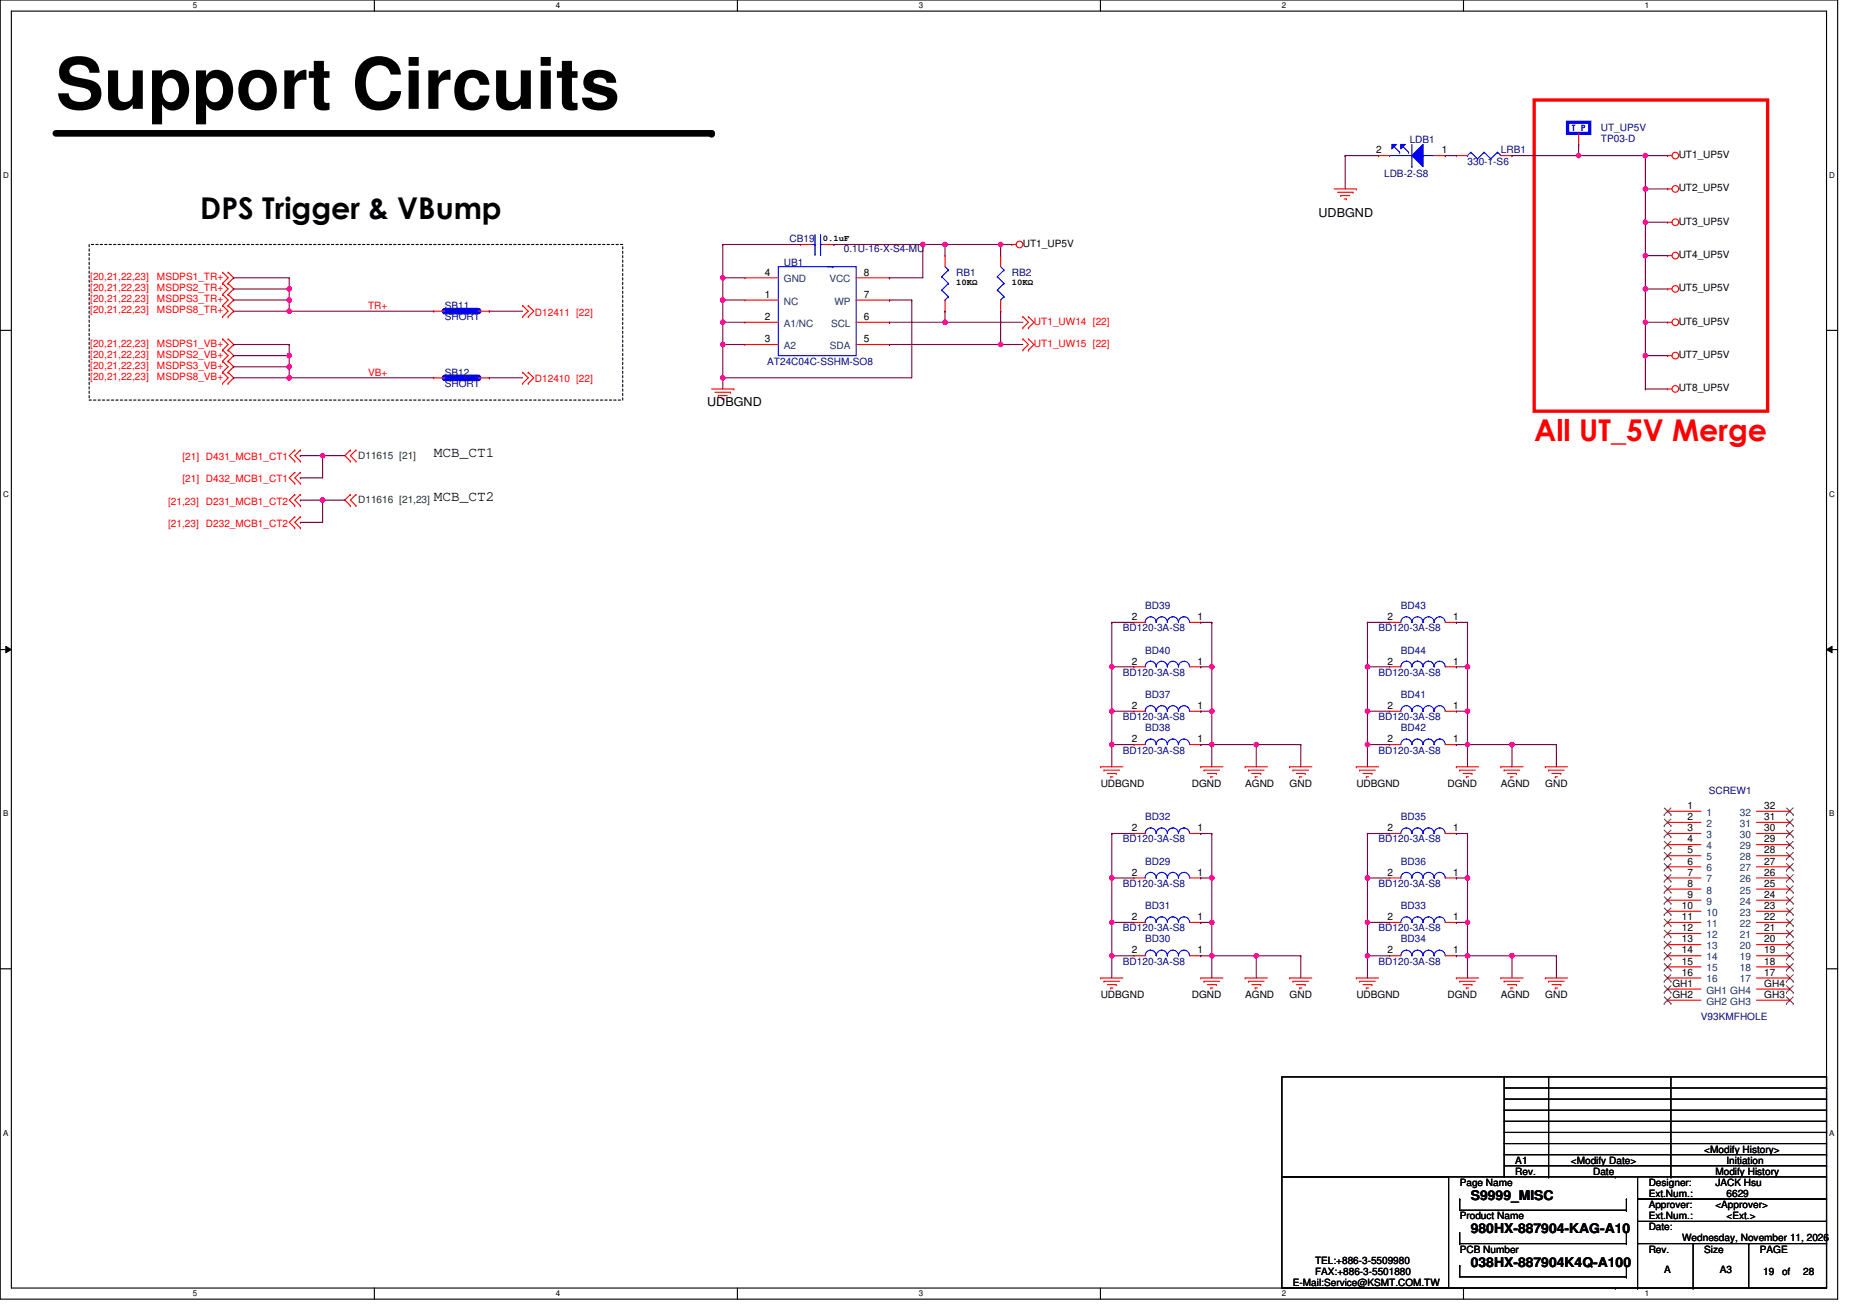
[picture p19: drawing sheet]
<svg xmlns="http://www.w3.org/2000/svg" width="297mm" height="210mm" viewBox="0 0 297 210" stroke-linecap="round" stroke-linejoin="round" font-family="sans-serif">
<defs><g id="words">
<text font-size="11.4" x="8.9" y="17.4">Support Circuits</text>
<text font-size="4.8" x="32" y="35">DPS Trigger &amp; VBump</text>
<text font-size="4.8" fill="#f00" x="245.4" y="70.5">All UT_5V Merge</text>
<g font-size="2.3">
<text x="69.4" y="73">MCB_CT1</text>
<text x="69.4" y="80.2">MCB_CT2</text>
</g>
<g font-size="2.1">
<text x="235.3" y="192">S9999_MISC</text>
<text x="235.3" y="197.3">980HX-887904-KAG-A10</text>
<text x="235.3" y="202.7">038HX-887904K4Q-A100</text>
</g>
<g font-size="2">
<text x="210.9" y="34.7">UDBGND</text>
<text x="113.1" y="64.9">UDBGND</text>
</g>
<g font-size="1.6" fill="#00007f">
<text x="225.5" y="22.9">LDB1</text>
<text x="256.1" y="21">UT_UP5V</text>
<text x="256.1" y="22.8">TP03-D</text>
<text x="221.4" y="28.3">LDB-2-S8</text>
<text x="234.7" y="26.3">330-1-S6</text>
<text x="240.1" y="24.5">LRB1</text>
<text x="126.3" y="38.8">CB19</text>
<text x="135" y="40.4">0.1U-16-X-S4-MU</text>
<text x="125.4" y="42.5">UB1</text>
<text x="152.9" y="44.1">RB1</text>
<text x="161.8" y="44.1">RB2</text>
<text x="71.2" y="49.4">SB11</text>
<text x="71.2" y="51.2">SHORT</text>
<text x="122.7" y="58.3">AT24C04C-SSHM-SO8</text>
<text x="71.2" y="60.1">SB12</text>
<text x="71.2" y="61.9">SHORT</text>
<text x="179.6" y="101">BD120-3A-S8</text>
<text x="183.2" y="97.4">BD39</text>
<text x="220.5" y="101">BD120-3A-S8</text>
<text x="224.1" y="97.4">BD43</text>
<text x="183.2" y="104.6">BD40</text>
<text x="224.1" y="104.6">BD44</text>
<text x="179.6" y="108.1">BD120-3A-S8</text>
<text x="183.2" y="111.7">BD37</text>
<text x="220.5" y="108.1">BD120-3A-S8</text>
<text x="224.1" y="111.7">BD41</text>
<text x="179.6" y="115.2">BD120-3A-S8</text>
<text x="183.2" y="117">BD38</text>
<text x="220.5" y="115.2">BD120-3A-S8</text>
<text x="224.1" y="117">BD42</text>
<text x="179.6" y="120.6">BD120-3A-S8</text>
<text x="220.5" y="120.6">BD120-3A-S8</text>
<text x="183.2" y="131.2">BD32</text>
<text x="224.1" y="131.2">BD35</text>
<text x="273.3" y="127">SCREW1</text>
<text x="179.6" y="134.8">BD120-3A-S8</text>
<text x="220.5" y="134.8">BD120-3A-S8</text>
<text x="179.6" y="141.9">BD120-3A-S8</text>
<text x="183.2" y="138.3">BD29</text>
<text x="220.5" y="141.9">BD120-3A-S8</text>
<text x="224.1" y="138.3">BD36</text>
<text x="179.6" y="149">BD120-3A-S8</text>
<text x="183.2" y="145.4">BD31</text>
<text x="220.5" y="149">BD120-3A-S8</text>
<text x="224.1" y="145.4">BD33</text>
<text x="179.6" y="154.3">BD120-3A-S8</text>
<text x="183.2" y="150.8">BD30</text>
<text x="220.5" y="154.3">BD120-3A-S8</text>
<text x="224.1" y="150.8">BD34</text>
<text x="272.1" y="163.2">V93KMFHOLE</text>
</g>
<g font-size="1.6">
<text x="220.1" y="24.5">2</text>
<text x="230.6" y="24.5">1</text>
<text x="268.5" y="25.3">UT1_UP5V</text>
<text x="268.5" y="30.6">UT2_UP5V</text>
<text x="268.5" y="35.9">UT3_UP5V</text>
<text x="163.6" y="39.5">UT1_UP5V</text>
<text x="268.5" y="41.3">UT4_UP5V</text>
<text x="122.4" y="44.1">4</text>
<text x="122.4" y="47.6">1</text>
<text x="138.2" y="47.6">7</text>
<text x="138.2" y="44.1">8</text>
<text x="268.5" y="46.6">UT5_UP5V</text>
<text x="122.4" y="51.2">2</text>
<text x="138.2" y="51.2">6</text>
<text x="268.5" y="51.9">UT6_UP5V</text>
<text x="122.4" y="54.8">3</text>
<text x="138.2" y="54.8">5</text>
<text x="268.5" y="57.3">UT7_UP5V</text>
<text x="268.5" y="62.6">UT8_UP5V</text>
<text x="181" y="99.2">2</text>
<text x="191.5" y="99.2">1</text>
<text x="221.9" y="99.2">2</text>
<text x="232.4" y="99.2">1</text>
<text x="181" y="106.3">2</text>
<text x="191.5" y="106.3">1</text>
<text x="221.9" y="106.3">2</text>
<text x="232.4" y="106.3">1</text>
<text x="181" y="113.4">2</text>
<text x="191.5" y="113.4">1</text>
<text x="221.9" y="113.4">2</text>
<text x="232.4" y="113.4">1</text>
<text x="181" y="118.8">2</text>
<text x="191.5" y="118.8">1</text>
<text x="221.9" y="118.8">2</text>
<text x="232.4" y="118.8">1</text>
<text x="176.1" y="125.9">UDBGND</text>
<text x="190.6" y="125.9">DGND</text>
<text x="199.2" y="125.9">AGND</text>
<text x="206.3" y="125.9">GND</text>
<text x="217" y="125.9">UDBGND</text>
<text x="231.5" y="125.9">DGND</text>
<text x="240.1" y="125.9">AGND</text>
<text x="247.2" y="125.9">GND</text>
<text x="269.9" y="129.4">1</text>
<text x="269.9" y="131.2">2</text>
<text x="282.2" y="131.2">31</text>
<text x="282.2" y="129.4">32</text>
<text x="181" y="133">2</text>
<text x="191.5" y="133">1</text>
<text x="221.9" y="133">2</text>
<text x="232.4" y="133">1</text>
<text x="269.9" y="133">3</text>
<text x="269.9" y="134.8">4</text>
<text x="269.9" y="136.5">5</text>
<text x="282.2" y="136.5">28</text>
<text x="282.2" y="134.8">29</text>
<text x="282.2" y="133">30</text>
<text x="181" y="140.1">2</text>
<text x="191.5" y="140.1">1</text>
<text x="221.9" y="140.1">2</text>
<text x="232.4" y="140.1">1</text>
<text x="269.9" y="138.3">6</text>
<text x="269.9" y="140.1">7</text>
<text x="269.9" y="141.9">8</text>
<text x="269.9" y="143.7">9</text>
<text x="282.2" y="143.7">24</text>
<text x="282.2" y="141.9">25</text>
<text x="282.2" y="140.1">26</text>
<text x="282.2" y="138.3">27</text>
<text x="181" y="147.2">2</text>
<text x="191.5" y="147.2">1</text>
<text x="221.9" y="147.2">2</text>
<text x="232.4" y="147.2">1</text>
<text x="269" y="145.4">10</text>
<text x="269" y="147.2">11</text>
<text x="269" y="149">12</text>
<text x="282.2" y="149">21</text>
<text x="282.2" y="147.2">22</text>
<text x="282.2" y="145.4">23</text>
<text x="181" y="152.5">2</text>
<text x="191.5" y="152.5">1</text>
<text x="221.9" y="152.5">2</text>
<text x="232.4" y="152.5">1</text>
<text x="269" y="150.8">13</text>
<text x="269" y="152.5">14</text>
<text x="269" y="154.3">15</text>
<text x="282.2" y="154.3">18</text>
<text x="282.2" y="152.5">19</text>
<text x="282.2" y="150.8">20</text>
<text x="176.1" y="159.7">UDBGND</text>
<text x="190.6" y="159.7">DGND</text>
<text x="199.2" y="159.7">AGND</text>
<text x="206.3" y="159.7">GND</text>
<text x="217" y="159.7">UDBGND</text>
<text x="231.5" y="159.7">DGND</text>
<text x="240.1" y="159.7">AGND</text>
<text x="247.2" y="159.7">GND</text>
<text x="267.5" y="157.9">GH1</text>
<text x="267.5" y="159.7">GH2</text>
<text x="269" y="156.1">16</text>
<text x="282.2" y="156.1">17</text>
<text x="282.2" y="159.7">GH3</text>
<text x="282.2" y="157.9">GH4</text>
<text x="272.6" y="184.4">&lt;Modify History&gt;</text>
<text x="233.5" y="189.7">Page Name</text>
<text x="242.4" y="187.9">Rev.</text>
<text x="242.4" y="186.2">A1</text>
<text x="251.3" y="186.2">&lt;Modify Date&gt;</text>
<text x="254.8" y="187.9">Date</text>
<text x="263.7" y="189.7">Designer:</text>
<text x="263.7" y="191.5">Ext.Num.:</text>
<text x="274.4" y="187.9">Modify History</text>
<text x="274.4" y="189.7">JACK Hsu</text>
<text x="276.2" y="186.2">Initiation</text>
<text x="276.2" y="191.5">6629</text>
<text x="233.5" y="195.1">Product Name</text>
<text x="263.7" y="193.3">Approver:</text>
<text x="263.7" y="195.1">Ext.Num.:</text>
<text x="263.7" y="196.8">Date:</text>
<text x="274.4" y="193.3">&lt;Approver&gt;</text>
<text x="276.2" y="195.1">&lt;Ext.&gt;</text>
<text x="210.4" y="202.2">TEL:+886-3-5509980</text>
<text x="210.4" y="203.9">FAX:+886-3-5501880</text>
<text x="233.5" y="200.4">PCB Number</text>
<text x="263.7" y="200.4">Rev.</text>
<text x="266.2" y="203.6">A</text>
<text x="269.1" y="198.6">Wednesday, November 11, 2026</text>
<text x="272.6" y="200.4">Size</text>
<text x="275.1" y="203.6">A3</text>
<text x="281.5" y="200.4">PAGE</text>
<text x="282" y="203.9">19</text>
<text x="285.1" y="203.9">of</text>
<text x="288.4" y="203.9">28</text>
<text x="206.8" y="205.7">E-Mail:Service@KSMT.COM.TW</text>
</g>
<g font-size="1.6" fill="#f00">
<text x="14.4" y="44.8">[20,21,22,23]</text>
<text x="14.4" y="46.6">[20,21,22,23]</text>
<text x="25.1" y="44.8">MSDPS1_TR+</text>
<text x="25.1" y="46.6">MSDPS2_TR+</text>
<text x="14.4" y="48.4">[20,21,22,23]</text>
<text x="14.4" y="50.1">[20,21,22,23]</text>
<text x="25.1" y="48.4">MSDPS3_TR+</text>
<text x="25.1" y="50.1">MSDPS8_TR+</text>
<text x="58.9" y="49.4">TR+</text>
<text x="85.6" y="50.5">D12411 [22]</text>
<text x="165.4" y="51.9">UT1_UW14 [22]</text>
<text x="14.4" y="55.5">[20,21,22,23]</text>
<text x="14.4" y="57.3">[20,21,22,23]</text>
<text x="14.4" y="59">[20,21,22,23]</text>
<text x="25.1" y="55.5">MSDPS1_VB+</text>
<text x="25.1" y="57.3">MSDPS2_VB+</text>
<text x="25.1" y="59">MSDPS3_VB+</text>
<text x="165.4" y="55.5">UT1_UW15 [22]</text>
<text x="14.4" y="60.8">[20,21,22,23]</text>
<text x="25.1" y="60.8">MSDPS8_VB+</text>
<text x="58.9" y="60.1">VB+</text>
<text x="85.6" y="61.2">D12410 [22]</text>
<text x="29.2" y="73.6">[21] D431_MCB1_CT1</text>
<text x="29.2" y="77.2">[21] D432_MCB1_CT1</text>
<text x="26.9" y="80.7">[21,23]</text>
<text x="32.9" y="80.7">D231_MCB1_CT2</text>
<text x="26.9" y="84.3">[21,23]</text>
<text x="32.9" y="84.3">D232_MCB1_CT2</text>
</g>
<g font-size="1.6" fill="#00407f">
<text x="125.4" y="45.2">GND</text>
<text x="132.7" y="45.2">VCC</text>
<text x="125.4" y="48.7">NC</text>
<text x="125.4" y="52.3">A1/NC</text>
<text x="132.9" y="52.3">SCL</text>
<text x="133.5" y="48.7">WP</text>
<text x="125.4" y="55.8">A2</text>
<text x="132.7" y="55.8">SDA</text>
<text x="273" y="130.5">1</text>
<text x="278.3" y="130.5">32</text>
<text x="273" y="132.3">2</text>
<text x="273" y="134.1">3</text>
<text x="273" y="135.8">4</text>
<text x="273" y="137.6">5</text>
<text x="278.3" y="137.6">28</text>
<text x="278.3" y="135.8">29</text>
<text x="278.3" y="134.1">30</text>
<text x="278.3" y="132.3">31</text>
<text x="273" y="139.4">6</text>
<text x="273" y="141.2">7</text>
<text x="273" y="143">8</text>
<text x="278.3" y="143">25</text>
<text x="278.3" y="141.2">26</text>
<text x="278.3" y="139.4">27</text>
<text x="273" y="144.7">9</text>
<text x="273" y="146.5">10</text>
<text x="273" y="148.3">11</text>
<text x="278.3" y="148.3">22</text>
<text x="278.3" y="146.5">23</text>
<text x="278.3" y="144.7">24</text>
<text x="273" y="150.1">12</text>
<text x="273" y="151.8">13</text>
<text x="273" y="153.6">14</text>
<text x="273" y="155.4">15</text>
<text x="278.3" y="155.4">18</text>
<text x="278.3" y="153.6">19</text>
<text x="278.3" y="151.8">20</text>
<text x="278.3" y="150.1">21</text>
<text x="273" y="157.2">16</text>
<text x="273" y="159">GH1 GH4</text>
<text x="273" y="160.7">GH2 GH3</text>
<text x="278.3" y="157.2">17</text>
</g>
<g font-size="1.6" fill="#007f00">
<text x="57.3" y="73.4">D11615 [21]</text>
<text x="57.3" y="80.5">D11616 [21,23]</text>
</g>
<text font-size="1.4" fill="#00f" x="251.4" y="21">T P</text>
<g font-size="1.4">
<text x="131.6" y="38.5">0.1uF</text>
<text x="152.9" y="45.6">10KΩ</text>
<text x="161.8" y="45.6">10KΩ</text>
</g>
<g font-size="1.3">
<text x="30.8" y="1.3">5</text>
<text x="88.9" y="1.3">4</text>
<text x="147" y="1.3">3</text>
<text x="205.1" y="1.3">2</text>
<text x="263.1" y="1.3">1</text>
<text x=".5" y="28.5">D</text>
<text x="292.6" y="28.5">D</text>
<text x=".5" y="79.5">C</text>
<text x="292.6" y="79.5">C</text>
<text x=".5" y="130.6">B</text>
<text x="292.6" y="130.6">B</text>
<text x=".5" y="181.7">A</text>
<text x="292.6" y="181.7">A</text>
<text x="30.8" y="207.4">5</text>
<text x="88.9" y="207.4">4</text>
<text x="147" y="207.4">3</text>
<text x="205.1" y="207.4">2</text>
<text x="263.1" y="207.4">1</text>
</g>
</g></defs>
<path d="M0 0h293.9v207.8h-293.9zM1.8 1.8h290.4v204.3h-290.4z" fill="none" stroke="#000" stroke-width=".18"/>
<g fill="#fff">
<path d="M30.8 .2h.8v1.4h-.8z"/>
<path d="M30.8 206.2h.8v1.5h-.8z"/>
</g>
<path d="M59.9 0v1.8M59.9 206.1v1.7" fill="none" stroke="#000" stroke-width=".18"/>
<g fill="#fff">
<path d="M88.9 .2h.7v1.4h-.7z"/>
<path d="M88.9 206.2h.7v1.5h-.7z"/>
</g>
<path d="M118 0v1.8M118 206.1v1.7" fill="none" stroke="#000" stroke-width=".18"/>
<g fill="#fff">
<path d="M147 .2h.7v1.4h-.7z"/>
<path d="M147 206.2h.7v1.5h-.7z"/>
</g>
<path d="M176 0v1.8M176 206.1v1.7" fill="none" stroke="#000" stroke-width=".18"/>
<g fill="#fff">
<path d="M205.1 .2h.7v1.4h-.7z"/>
<path d="M205.1 206.2h.7v1.5h-.7z"/>
</g>
<path d="M234.1 0v1.8M234.1 206.1v1.7" fill="none" stroke="#000" stroke-width=".18"/>
<g fill="#fff">
<path d="M263.1 .2h.7v1.4h-.7z"/>
<path d="M263.1 206.2h.7v1.5h-.7z"/>
<path d="M.5 27.3h.9v1.4h-.9z"/>
<path d="M292.6 27.3h.9v1.4h-.9z"/>
<path d="M.5 78.4h.9v1.4h-.9z"/>
<path d="M292.6 78.4h.9v1.4h-.9z"/>
</g>
<path d="M0 52.9h1.8M292.2 52.9h1.7" fill="none" stroke="#000" stroke-width=".18"/>
<g fill="#fff">
<path d="M.5 129.5h.8v1.4h-.8z"/>
<path d="M292.6 129.5h.9v1.4h-.9z"/>
</g>
<path d="M0 103.9h1.8M292.2 103.9h1.7" fill="none" stroke="#000" stroke-width=".18"/>
<path d="M.9 103.4l.9 .5-.9 .5zM292.2 103.9l.9-.5v1z" fill="#000"/>
<path d="M.9 103.4l.9 .5-.9 .5zM292.2 103.9l.9-.5v1z" fill="none" stroke="#000" stroke-width=".16"/>
<g fill="#fff">
<path d="M.5 180.5h.8v1.5h-.8z"/>
<path d="M292.6 180.5h.9v1.5h-.9z"/>
</g>
<g fill="none" stroke="#000" stroke-width=".18">
<path d="M0 155h1.8M292.2 155h1.7M205 172.3h35.6v16h-35.6zM240.6 172.3h51.6M240.6 179.4h51.6M240.6 177.6h51.6M240.6 175.8h51.6M240.6 174.1h51.6M247.7 172.3v16M267.3 172.3v16M292.2 172.3h.1M292.2 179.4h.1"/>
<path d="M292.2 177.6h.1M292.2 175.8h.1M292.2 174.1h.1M292.2 172.3v16M205 188.3h26.7v17.8h-26.7zM233.5 199h26.7M233.5 191.8h.1M233.5 199h.1M233.5 191.8v1.8h26.7M233.5 197.2v1.8M240.6 186.5h51.6M240.6 184.7h51.6"/>
<path d="M240.6 183h51.6M240.6 181.2h51.6M240.6 188.3h21.3M247.7 188.3h.1M258.4 188.3h.1M260.2 193.6h.1M260.2 191.8h.1M260.2 199h.1M260.2 197.2h.1M260.2 191.8v1.8M260.2 197.2v1.8M261.9 188.3h.1"/>
<path d="M261.9 199h.1M261.9 195.4v3.6M261.9 199h30.3v7.1h-30.3zM261.9 191.8h30.3v3.6h-30.3zM261.9 188.3h30.3v3.5h-30.3zM267.3 188.3h.1M270.8 199v7.1M279.7 199h.1M279.7 199v7.1M292.2 186.5h.1M292.2 188.3h.1M292.2 184.7h.1"/>
<path d="M292.2 183h.1M292.2 181.2h.1M292.2 199h.1M292.2 195.4v3.6M233.5 202.5h.1M233.5 202.5v1.8h26.7M258.4 206.1h.1M260.2 204.3h.1M260.2 202.5h.1M260.2 202.5v1.8M261.9 206.1h.1M261.9 206.1h-33.7"/>
<path d="M270.8 206.1h.1"/>
</g>
<path d="M14.3 39.1h85.3v24.9h-85.3z" fill="none" stroke="#000" stroke-width=".18" stroke-dasharray=".4 .4"/>
<path d="M8.9 21.3h104.9" fill="none" stroke="#000" stroke-width="1.1"/>
<circle cx="113.8" cy="21.3" r=".53" fill="#000"/>
<path d="M245.4 16h37.3v49.8h-37.3z" fill="none" stroke="#f00" stroke-width=".53"/>
<g fill="none" stroke="#f00" stroke-width=".18">
<path d="M128.1 39.1h1.7M128.1 39.1h.1M131.6 39.1h1.8M133.4 39.1h.1M161.8 39.1h.1M161.8 39.1h.7M213.4 30.2h3.6M213.9 30.8h2.5M214.5 31.3h.1M214.5 31.3h1.4M215 31.8h.4M215.4 31.8h.1"/>
<path d="M216.4 30.8h.1M217 30.2h.1M266.7 24.9h.1M266.7 30.2h.1M266.7 35.6h.1M266.7 24.9h.8M266.7 30.2h.8M266.7 35.6h.8M35.6 43.6h.1M35.6 45.3h.1M35.6 54.2h.1M35.6 56h.1"/>
<path d="M35.6 47.1h.1M35.6 57.8h.1M35.6 48.9h.1M35.6 59.6h.1M35.6 50.7h.1M35.6 43.6l.9 .8-.9 .9M35.6 54.2l.9 .9-.9 .9M35.6 45.3l.9 .9-.9 .9M35.6 56l.9 .9-.9 .9M35.6 47.1l.9 .9-.9 .9M35.6 57.8l.9 .9-.9 .9M35.6 48.9l.9 .9-.9 .9"/>
<path d="M35.6 59.6l.9 .9-.9 .8M36.5 45.3h.1M36.5 43.6h.1M36.5 56h.1M36.5 54.2h.1M36.5 47.1h.1M36.5 57.8h.1M36.5 48.9h.1M36.5 59.6h.1M36.5 50.7h.1M36.5 43.6l.9 .8-.9 .9M36.5 54.2l.9 .9-.9 .9"/>
<path d="M36.5 45.3l.9 .9-.9 .9M36.5 56l.9 .9-.9 .9M36.5 47.1l.9 .9-.9 .9M36.5 57.8l.9 .9-.9 .9M36.5 48.9l.9 .9-.9 .9M36.5 59.6l.9 .9-.9 .8M83.6 59.6h.1M83.6 48.9h.1M83.6 50.7h.1M83.6 59.6l.9 .9-.9 .8M83.6 48.9l.9 .9-.9 .9M84.5 59.6h.1"/>
<path d="M84.5 48.9h.1M84.5 50.7h.1M84.5 59.6l.9 .9-.9 .8M84.5 48.9l.9 .9-.9 .9M119.2 51.6h5.3M119.2 44.5h5.3M119.2 48h5.3M119.2 55.1h5.3M119.2 44.5h.1M119.2 48h.1M119.2 51.6h.1M119.2 55.1h.1"/>
<path d="M136.9 51.6h5.4M136.9 44.4h5.4M136.9 48h5.4M136.9 55.1h5.4M142.3 48h.1M142.3 51.6h.1M142.3 55.1h.1M142.3 44.4h.1M160.1 40.9h.1M160.1 49.8h.1M160.1 40.9v1.8M160.1 48v1.8"/>
<path d="M163.6 50.7l.9 .9-.9 .9M163.6 54.2l.9 .9-.9 .9M163.6 52.5h.1M163.6 50.7h.1M163.6 56h.1M163.6 54.2h.1M164.5 52.5h.1M164.5 50.7h.1M164.5 56h.1M164.5 54.2h.1M164.5 50.7l.9 .9-.9 .9M164.5 54.2l.9 .9-.9 .9"/>
<path d="M266.7 40.9h.1M266.7 46.2h.1M266.7 51.6h.1M266.7 56.9h.1M266.7 40.9h.8M266.7 46.2h.8M266.7 51.6h.8M266.7 56.9h.8M35.6 61.3h.1M36.5 61.3h.1M47.2 79.1h.1M47.2 72h.1"/>
<path d="M47.2 73.8h.1M47.2 75.6h.1M47.2 77.3h.1M47.2 79.1l-.9 .9 .9 .9M47.2 72l-.9 .9 .9 .9M47.2 75.6l-.9 .9 .9 .8M48 79.1h.1M48 72h.1M48 73.8h.1M48 75.6h.1M48 77.3h.1M48 79.1l-.8 .9 .8 .9"/>
<path d="M48 72l-.8 .9 .8 .9M48 75.6l-.8 .9 .8 .8M56 72h.1M56 73.8h.1M56 79.1h.1M56 79.1l-.8 .9 .8 .9M56 72l-.8 .9 .8 .9M56.9 73.8h.1M56.9 72h.1M56.9 79.1h.1M56.9 72l-.9 .9 .9 .9M56.9 79.1l-.9 .9 .9 .9"/>
<path d="M69.4 60.5h.1M69.4 60.5h1.8M76.5 60.5h1.8M78.3 60.5h.1M83.6 61.3h.1M84.5 61.3h.1M113.8 62.2h3.6M114.4 62.8h2.5M114.9 63.3h1.4M114.9 63.3h.1M115.4 63.8h.4M115.8 63.8h.1"/>
<path d="M116.9 62.8h.1M117.4 62.2h.1M266.7 62.2h.1M266.7 62.2h.8M47.2 80.9h.1M47.2 82.7h.1M47.2 84.5h.1M47.2 82.7l-.9 .9 .9 .9M48 80.9h.1M48 82.7h.1M48 84.5h.1M48 82.7l-.8 .9 .8 .9"/>
<path d="M56 80.9h.1M56.9 80.9h.1M222.3 119.1h1.8M222.3 106.7h1.8M222.3 119.1h.1M222.3 106.7h.1M231.2 119.1h1.8M231.2 106.7h1.8M233 119.1h.1M233 106.7h.1M176.1 122.7h.1M176.1 122.7h3.5"/>
<path d="M176.6 123.2h2.5M176.6 123.2h.1M177.1 123.7h1.5M177.7 124.3h.1M177.7 124.3h.3M178.6 123.7h.1M181.4 133.3h.1M181.4 133.3h1.8M190.3 133.3h1.8M192.1 122.7h.1M192.1 133.3h.1M192.1 122.7h3.5"/>
<path d="M192.6 123.2h2.5M192.6 123.2h.1M193.1 123.7h1.5M193.7 124.3h.1M193.7 124.3h.3M194.6 123.7h.1M199.2 122.7h.1M199.2 122.7h3.5M199.7 123.2h2.5M199.7 123.2h.1M200.2 123.7h1.5M200.8 124.3h.1"/>
<path d="M200.8 124.3h.3M201.7 123.7h.1M206.3 122.7h.1M206.3 122.7h3.5M206.8 123.2h.1M206.8 123.2h2.5M207.4 123.7h1.4M207.9 124.3h.1M207.9 124.3h.3M208.8 123.7h.1M217 122.7h3.5M217 122.7h.1"/>
<path d="M217.5 123.2h2.5M217.5 123.2h.1M218 123.7h1.4M218.6 124.3h.1M218.6 124.3h.3M219.4 123.7h.1M222.3 133.3h1.8M222.3 133.4h.1M231.2 133.3h1.8M233 122.7h.1M233 133.3h.1M233 122.7h3.5"/>
<path d="M233.5 123.2h.1M233.5 123.2h2.5M234 123.7h1.4M234.6 124.3h.1M234.6 124.3h.3M235.4 123.7h.1M240.1 122.7h3.5M240.1 122.7h.1M240.6 123.2h.1M240.6 123.2h2.5M241.1 123.7h1.5M241.7 124.3h.1"/>
<path d="M241.7 124.3h.3M242.6 123.7h.1M247.2 122.7h3.5M247.2 122.7h.1M247.7 123.2h2.5M247.7 123.2h.1M248.2 123.7h1.5M248.8 124.3h.3M248.8 124.3h.1M249.7 123.7h.1M176.1 156.5h.1M176.1 156.5h3.5"/>
<path d="M176.6 157h2.5M176.6 157h.1M177.1 157.5h1.5M177.7 158.1h.1M177.7 158.1h.3M178.6 157.5h.1M192.1 156.5h.1M192.1 156.5h3.5M192.6 157h2.5M192.6 157h.1M193.1 157.5h1.5M193.7 158.1h.1"/>
<path d="M193.7 158.1h.3M194.6 157.5h.1M199.2 156.5h.1M199.2 156.5h3.5M199.7 157h2.5M199.7 157h.1M200.2 157.5h1.5M200.8 158.1h.1M200.8 158.1h.3M201.7 157.5h.1M206.3 156.5h.1M206.3 156.5h3.5"/>
<path d="M206.8 157h.1M206.8 157h2.5M207.4 157.5h1.4M207.9 158.1h.1M207.9 158.1h.3M208.8 157.5h.1M217 156.5h3.5M217 156.5h.1M217.5 157h2.5M217.5 157h.1M218 157.5h1.4M218.6 158.1h.1"/>
<path d="M218.6 158.1h.3M219.4 157.5h.1M222.3 152.9h1.8M222.3 152.9h.1M231.2 152.9h1.8M233 156.5h.1M233 152.9h.1M233 156.5h3.5M233.5 157h.1M233.5 157h2.5M234 157.5h1.4M234.6 158.1h.1"/>
<path d="M234.6 158.1h.3M235.4 157.5h.1M240.1 156.5h3.5M240.1 156.5h.1M240.6 157h.1M240.6 157h2.5M241.1 157.5h1.5M241.7 158.1h.1M241.7 158.1h.3M242.6 157.5h.1M247.2 156.5h3.5M247.2 156.5h.1"/>
<path d="M247.7 157h2.5M247.7 157h.1M248.2 157.5h1.5M248.8 158.1h.3M248.8 158.1h.1M249.7 157.5h.1"/>
<circle cx="163.1" cy="39.1" r=".53"/>
<circle cx="268" cy="24.9" r=".53"/>
<circle cx="268" cy="30.2" r=".53"/>
<circle cx="268" cy="35.6" r=".53"/>
<circle cx="268" cy="46.2" r=".53"/>
<circle cx="268" cy="51.6" r=".53"/>
<circle cx="268" cy="56.9" r=".53"/>
<circle cx="268" cy="40.9" r=".53"/>
<circle cx="268" cy="62.2" r=".53"/>
</g>
<g fill="none" stroke="#00f" stroke-width=".18">
<path d="M129.8 39.1h.6M130.4 39.1h.1M130.4 37.5v3.2M131.3 39.1h.3M131.3 39.1h.1M131.3 37.5v3.2M124.5 42.7h12.4v14.2h-12.4zM130.4 40.7h.1M131.3 40.7h.1M132.3 42.7h.9M133.2 42.7h.1M159.5 44.3l1.1 1"/>
<path d="M159.5 46.4l1.1 1.1M159.5 44.3h.1M159.5 46.4h.1M160.1 48h.1M160.1 42.7l.5 .5M160.6 43.2h.1M160.6 45.3h.1M160.6 47.5h.1M160.6 43.2l-1.1 1.1M160.6 45.3l-1.1 1.1M160.6 47.5l-.5 .5M224.1 119.1a.88 .88 0 0 1 .9-.9 .89 .89 0 0 1 .8 .9 .88 .88 0 0 1 .9-.9 .88 .88 0 0 1 .9 .9 .88 .88 0 0 1 .9-.9 .88 .88 0 0 1 .9 .9"/>
<path d="M226.7 105.8a.88 .88 0 0 0-.9 .9 .88 .88 0 0 0-.8-.9 .88 .88 0 0 0-.9 .9M228.5 105.8a.88 .88 0 0 0-.9 .9 .88 .88 0 0 0-.9-.9M228.5 105.8a.88 .88 0 0 1 .9 .9M231.2 119.1a.88 .88 0 0 0-.9-.9 .88 .88 0 0 0-.9 .9M231.2 106.7a.88 .88 0 0 0-.9-.9 .88 .88 0 0 0-.9 .9M183.2 133.4a.88 .88 0 0 1 .9-.9 .89 .89 0 0 1 .8 .9h.1a.88 .88 0 0 1 .8-.9 .89 .89 0 0 1 .9 .9 .88 .88 0 0 1 .9-.9 .89 .89 0 0 1 .9 .9 .88 .88 0 0 1 .9-.9 .88 .88 0 0 1 .9 .9M224.1 133.3v.1a.88 .88 0 0 1 .9-.9 .89 .89 0 0 1 .8 .9 .88 .88 0 0 1 .9-.9 .88 .88 0 0 1 .9 .9 .88 .88 0 0 1 .9-.9 .88 .88 0 0 1 .9 .9M231.2 133.3v.1a.88 .88 0 0 0-.9-.9 .88 .88 0 0 0-.9 .9M225 152a.88 .88 0 0 0-.9 .9M225 152a.89 .89 0 0 1 .8 .9 .88 .88 0 0 1 .9-.9 .88 .88 0 0 1 .9 .9 .88 .88 0 0 1 .9-.9 .88 .88 0 0 1 .9 .9M231.2 152.9a.88 .88 0 0 0-.9-.9 .88 .88 0 0 0-.9 .9"/>
</g>
<path d="M71.2 60.5h5.3" fill="none" stroke="#00f" stroke-width="1.1"/>
<path d="M227.6 23.1v3.6l-1.8-1.8z" fill="#00f"/>
<path d="M227.6 23.1v3.6l-1.8-1.8z" fill="none" stroke="#00f" stroke-width=".18"/>
<path d="M224.1 23.1h.7l-.7 .7z" fill="#00f"/>
<path d="M224.1 23.1h.7l-.7 .7z" fill="none" stroke="#00f" stroke-width=".18"/>
<path d="M222.6 23.1h.8l-.8 .7z" fill="#00f"/>
<g fill="none" stroke="#00f" stroke-width=".18">
<path d="M222.3 24.9h.1M222.3 24.9h3.5M222.6 23.1h.8l-.8 .7zM223 23.5l.9 .9M223.9 24.4h.1M224.4 23.5l.9 .9M225.3 24.4h.1M225.8 26.7h.1M225.8 23.1v3.6M227.6 24.9h.1M227.6 24.9h1.8M234.7 24.9h.1"/>
<path d="M235.3 24.4h.1M235.3 24.4l-.6 .5M235.3 24.4l1 1M236.3 25.4h.1M237.4 24.4h.1M237.4 24.4l-1.1 1M237.4 24.4l1.1 1M238.5 25.4h.1M239.5 24.4h.1M239.5 24.4l-1 1M239.5 24.4l.6 .5M150.6 44.3l1.1 1"/>
<path d="M150.6 46.4l1.1 1.1M150.6 44.3h.1M150.6 46.4h.1M151.2 42.7l.5 .5M151.2 48h.1M151.7 43.2h.1M151.7 45.3h.1M151.7 47.5h.1M151.7 43.2l-1.1 1.1M151.7 45.3l-1.1 1.1M151.7 47.5l-.5 .5M183.2 99.6a.88 .88 0 0 1 .9-.9 .89 .89 0 0 1 .8 .9h.1a.88 .88 0 0 1 .8-.9 .88 .88 0 0 1 .9 .9 .88 .88 0 0 1 .9-.9 .88 .88 0 0 1 .9 .9 .88 .88 0 0 1 .9-.9 .89 .89 0 0 1 .9 .9"/>
<path d="M224.1 99.6a.88 .88 0 0 1 .9-.9 .89 .89 0 0 1 .8 .9 .88 .88 0 0 1 .9-.9 .88 .88 0 0 1 .9 .9 .88 .88 0 0 1 .9-.9 .88 .88 0 0 1 .9 .9M231.2 99.6a.88 .88 0 0 0-.9-.9 .88 .88 0 0 0-.9 .9M183.2 113.8a.88 .88 0 0 1 .9-.9 .89 .89 0 0 1 .8 .9h.1a.88 .88 0 0 1 .8-.9 .88 .88 0 0 1 .9 .9 .88 .88 0 0 1 .9-.9 .88 .88 0 0 1 .9 .9 .88 .88 0 0 1 .9-.9 .89 .89 0 0 1 .9 .9M183.2 119.1a.88 .88 0 0 1 .9-.9 .88 .88 0 0 1 .8 .9h.1a.88 .88 0 0 1 .8-.9 .89 .89 0 0 1 .9 .9 .88 .88 0 0 1 .9-.9 .88 .88 0 0 1 .9 .9 .88 .88 0 0 1 .9-.9 .89 .89 0 0 1 .9 .9M184.1 105.8a.88 .88 0 0 0-.9 .9M185.8 105.8a.88 .88 0 0 0-.8 .9h-.1a.88 .88 0 0 0-.8-.9M187.6 105.8a.88 .88 0 0 0-.9 .9 .88 .88 0 0 0-.9-.9M187.6 105.8a.88 .88 0 0 1 .9 .9 .88 .88 0 0 1 .9-.9M189.4 105.8a.89 .89 0 0 1 .9 .9M224.1 113.8a.88 .88 0 0 1 .9-.9 .89 .89 0 0 1 .8 .9 .88 .88 0 0 1 .9-.9 .88 .88 0 0 1 .9 .9 .88 .88 0 0 1 .9-.9 .88 .88 0 0 1 .9 .9M231.2 113.8a.88 .88 0 0 0-.9-.9 .88 .88 0 0 0-.9 .9M183.2 147.6a.88 .88 0 0 1 .9-.9 .89 .89 0 0 1 .8 .9h.1a.88 .88 0 0 1 .8-.9 .89 .89 0 0 1 .9 .9 .88 .88 0 0 1 .9-.9 .89 .89 0 0 1 .9 .9 .88 .88 0 0 1 .9-.9 .88 .88 0 0 1 .9 .9"/>
<path d="M184.9 140.5a.88 .88 0 0 0-.8-.9 .88 .88 0 0 0-.9 .9M188.5 140.5a.88 .88 0 0 0-.9-.9 .88 .88 0 0 0-.9 .9 .88 .88 0 0 0-.9-.9 .88 .88 0 0 0-.8 .9M189.4 152a.89 .89 0 0 1 .9 .9M189.4 152a.88 .88 0 0 0-.9 .9 .88 .88 0 0 0-.9-.9 .88 .88 0 0 0-.9 .9 .88 .88 0 0 0-.9-.9 .88 .88 0 0 0-.8 .9h-.1a.88 .88 0 0 0-.8-.9 .88 .88 0 0 0-.9 .9M190.3 140.5a.88 .88 0 0 0-.9-.9 .88 .88 0 0 0-.9 .9M224.1 140.5a.88 .88 0 0 1 .9-.9 .89 .89 0 0 1 .8 .9 .88 .88 0 0 1 .9-.9 .88 .88 0 0 1 .9 .9 .88 .88 0 0 1 .9-.9 .88 .88 0 0 1 .9 .9M224.1 147.6a.88 .88 0 0 1 .9-.9 .88 .88 0 0 1 .8 .9 .88 .88 0 0 1 .9-.9 .88 .88 0 0 1 .9 .9 .88 .88 0 0 1 .9-.9 .89 .89 0 0 1 .9 .9M229.4 147.6a.88 .88 0 0 1 .9-.9 .88 .88 0 0 1 .9 .9M231.2 140.5a.88 .88 0 0 0-.9-.9 .88 .88 0 0 0-.9 .9"/>
</g>
<g fill="none" stroke="#f00" stroke-width=".18">
<path d="M220.5 24.9h1.8M220.5 24.9h.1M229.4 24.9h1.8M231.2 24.9h.1M233 24.9h1.7M233 24.9h.1M240.1 24.9h1.7M241.8 24.9h.1M252.5 23.1h.1M252.5 21.3v1.8M69.4 49.8h.1M69.4 49.8h1.8"/>
<path d="M76.5 49.8h1.8M78.3 49.8h.1M151.2 40.9h.1M151.2 49.8h.1M151.2 40.9v1.8M151.2 48v1.8M181.4 99.6h.1M181.4 99.6h1.8M190.3 99.6h1.8M192.1 99.6h.1M222.3 99.6h1.8M222.3 99.6h.1"/>
<path d="M231.2 99.6h1.8M233 99.6h.1M181.4 113.8h.1M181.4 119.1h.1M181.4 106.7h.1M181.4 113.8h1.8M181.4 119.1h1.8M181.4 106.7h1.8M190.3 113.8h1.8M190.3 119.1h1.8M190.3 106.7h1.8M192.1 113.8h.1"/>
<path d="M192.1 119.1h.1M192.1 106.7h.1M222.3 113.8h1.8M222.3 113.8h.1M231.2 113.8h1.8M233 113.8h.1M266.7 129.8h.1M266.7 131.6h.1M266.7 133.3h.1M266.7 135.1h.1M266.7 136.9h.1M266.7 138.7h.1"/>
<path d="M266.7 129.8h5.4M266.7 131.6h5.4M266.7 133.4h5.4M266.7 135.1h5.4M266.7 136.9h5.4M266.7 138.7h5.4M281 129.8h5.3M281 131.6h5.3M281 133.3h5.3M281 135.1h5.3M281 136.9h5.3M281 138.7h5.3"/>
<path d="M286.3 138.7h.1M286.3 136.9h.1M286.3 135.1h.1M286.3 133.3h.1M286.3 131.6h.1M286.3 129.8h.1M181.4 140.5h.1M181.4 152.9h.1M181.4 147.6h.1M181.4 140.5h1.8M181.4 147.6h1.8M181.4 152.9h1.8"/>
<path d="M190.3 140.5h1.8M190.3 147.6h1.8M190.3 152.9h1.8M192.1 140.5h.1M192.1 152.9h.1M192.1 147.6h.1M222.3 140.5h1.8M222.3 147.6h1.8M222.3 140.5h.1M222.3 147.6h.1M231.2 140.5h1.8M231.2 147.6h1.8"/>
<path d="M233 140.5h.1M233 147.6h.1M266.7 140.5h.1M266.7 142.2h.1M266.7 144h.1M266.7 145.8h.1M266.7 147.6h.1M266.7 149.4h.1M266.7 151.1h.1M266.7 152.9h.1M266.7 154.7h.1M266.7 156.5h.1"/>
<path d="M266.7 158.2h.1M266.7 140.5h5.4M266.7 142.2h5.4M266.7 144h5.4M266.7 145.8h5.4M266.7 147.6h5.4M266.7 149.4h5.4M266.7 151.1h5.4M266.7 152.9h5.4M266.7 154.7h5.4M266.7 156.5h5.4M266.7 158.2h5.4"/>
<path d="M281 140.5h5.3M281 142.2h5.3M281 144h5.3M281 145.8h5.3M281 147.6h5.3M281 149.4h5.3M281 151.1h5.3M281 152.9h5.3M281 154.7h5.3M281 156.5h5.3M281 158.2h5.3M286.3 156.5h.1"/>
<path d="M286.3 154.7h.1M286.3 152.9h.1M286.3 151.1h.1M286.3 149.4h.1M286.3 147.6h.1M286.3 145.8h.1M286.3 144h.1M286.3 142.2h.1M286.3 140.5h.1M286.3 158.2h.1M266.7 160h.1M266.7 160h5.4"/>
<path d="M281 160h5.3M286.3 160h.1"/>
</g>
<path d="M250.7 19.6h3.6v1.7h-3.6z" fill="none" stroke="#00f" stroke-width=".53"/>
<path d="M71.2 49.8h5.3" fill="none" stroke="#00f" stroke-width="1.1"/>
<g fill="none" stroke="#7f4000" stroke-width=".16">
<path d="M266.2 130.3h.1M266.2 132.1h.1M266.2 133.9h.1M266.2 135.7h.1M266.2 137.4h.1M266.2 139.2h.1M266.2 129.3l1.1 1M266.2 131l1.1 1.1M266.2 132.8l1.1 1.1M266.2 134.6l1.1 1.1M266.2 136.4l1.1 1M266.2 138.2l1.1 1"/>
<path d="M266.2 139.9l1.1 1.1M267.3 129.3l-1.1 1M267.3 131l-1.1 1.1M267.3 132.8l-1.1 1.1M267.3 134.6l-1.1 1.1M267.3 136.4l-1.1 1M267.3 138.2l-1.1 1M267.3 139.9l-1.1 1.1M267.3 130.3h.1M267.3 132.1h.1M267.3 133.9h.1M267.3 135.7h.1"/>
<path d="M267.3 137.4h.1M267.3 139.2h.1M285.8 139.2h.1M285.8 137.4h.1M285.8 135.7h.1M285.8 133.9h.1M285.8 132.1h.1M285.8 130.3h.1M285.8 139.9l1 1.1M285.8 138.2l1 1M285.8 136.4l1 1M285.8 134.6l1 1.1"/>
<path d="M285.8 132.8l1 1.1M285.8 131l1 1.1M285.8 129.3l1 1M286.8 129.3l-1 1M286.8 131l-1 1.1M286.8 132.8l-1 1.1M286.8 134.6l-1 1.1M286.8 136.4l-1 1M286.8 139.9l-1 1.1M286.8 138.2l-1 1M286.8 139.2h.1M286.8 137.4h.1"/>
<path d="M286.8 135.7h.1M286.8 133.9h.1M286.8 132.1h.1M286.8 130.3h.1M266.2 141h.1M266.2 142.8h.1M266.2 144.6h.1M266.2 146.3h.1M266.2 148.1h.1M266.2 149.9h.1M266.2 151.7h.1M266.2 153.4h.1"/>
<path d="M266.2 155.2h.1M266.2 157h.1M266.2 158.8h.1M266.2 141.7l1.1 1.1M266.2 143.5l1.1 1.1M266.2 145.3l1.1 1M266.2 147l1.1 1.1M266.2 148.8l1.1 1.1M266.2 150.6l1.1 1.1M266.2 152.4l1.1 1M266.2 154.2l1.1 1M266.2 155.9l1.1 1.1"/>
<path d="M266.2 157.7l1.1 1.1M266.2 159.5l1.1 1.1M267.3 141.7l-1.1 1.1M267.3 143.5l-1.1 1.1M267.3 145.3l-1.1 1M267.3 147l-1.1 1.1M267.3 148.8l-1.1 1.1M267.3 150.6l-1.1 1.1M267.3 152.4l-1.1 1M267.3 154.2l-1.1 1M267.3 155.9l-1.1 1.1M267.3 159.5l-1.1 1.1"/>
<path d="M267.3 157.7l-1.1 1.1M267.3 141h.1M267.3 142.8h.1M267.3 144.6h.1M267.3 146.3h.1M267.3 148.1h.1M267.3 149.9h.1M267.3 151.7h.1M267.3 153.4h.1M267.3 155.2h.1M267.3 157h.1M267.3 158.8h.1"/>
<path d="M285.8 157h.1M285.8 155.2h.1M285.8 153.4h.1M285.8 151.7h.1M285.8 149.9h.1M285.8 148.1h.1M285.8 146.3h.1M285.8 144.6h.1M285.8 142.8h.1M285.8 141h.1M285.8 158.8h.1M285.8 155.9l1 1.1"/>
<path d="M285.8 154.2l1 1M285.8 152.4l1 1M285.8 150.6l1 1.1M285.8 148.8l1 1.1M285.8 147l1 1.1M285.8 145.3l1 1M285.8 143.5l1 1.1M285.8 141.7l1 1.1M285.8 159.5l1 1.1M285.8 157.7l1 1.1M286.8 155.9l-1 1.1M286.8 154.2l-1 1"/>
<path d="M286.8 152.4l-1 1M286.8 150.6l-1 1.1M286.8 148.8l-1 1.1M286.8 147l-1 1.1M286.8 145.3l-1 1M286.8 143.5l-1 1.1M286.8 141.7l-1 1.1M286.8 159.5l-1 1.1M286.8 157.7l-1 1.1M286.8 157h.1M286.8 155.2h.1M286.8 153.4h.1"/>
<path d="M286.8 151.7h.1M286.8 149.9h.1M286.8 148.1h.1M286.8 146.3h.1M286.8 144.6h.1M286.8 142.8h.1M286.8 141h.1M286.8 158.8h.1M266.2 160.6h.1M267.3 160.6h.1M285.8 160.6h.1M286.8 160.6h.1"/>
</g>
<path d="M151.2 39.1h.1M151.2 39.1v1.8M151.2 39.1h8.9M160.1 39.1h.1M160.1 39.1v1.8M115.6 44.4h.1M115.6 44.5h3.6M115.6 60.5h.1M115.6 60.5v1.7" fill="none" stroke="#7f0040" stroke-width=".18"/>
<circle cx="160.1" cy="39.1" r=".35" fill="#f0f"/>
<circle cx="160.1" cy="39.1" r=".35" fill="none" stroke="#f0f" stroke-width=".18"/>
<path d="M115.6 48h.1M115.6 44.4h.1M115.6 44.4v3.6M115.6 48h3.6" fill="none" stroke="#7f0040" stroke-width=".18"/>
<circle cx="115.6" cy="48" r=".35" fill="#f0f"/>
<circle cx="115.6" cy="48" r=".35" fill="none" stroke="#f0f" stroke-width=".18"/>
<path d="M115.6 39.1h.1M115.6 39.1h12.5M133.4 39.1h14.2M133.4 39.1h.1M115.6 51.6h.1M115.6 48h.1M115.6 55.1h.1M115.6 48v7.1M115.6 51.6h3.6M115.6 55.1h3.6" fill="none" stroke="#7f0040" stroke-width=".18"/>
<circle cx="115.6" cy="55.1" r=".35" fill="#f0f"/>
<circle cx="115.6" cy="55.1" r=".35" fill="none" stroke="#f0f" stroke-width=".18"/>
<circle cx="115.6" cy="51.6" r=".35" fill="#f0f"/>
<circle cx="115.6" cy="51.6" r=".35" fill="none" stroke="#f0f" stroke-width=".18"/>
<path d="M115.6 39.1h.1M115.6 39.1v5.3" fill="none" stroke="#7f0040" stroke-width=".18"/>
<circle cx="115.6" cy="44.4" r=".35" fill="#f0f"/>
<circle cx="115.6" cy="44.4" r=".35" fill="none" stroke="#f0f" stroke-width=".18"/>
<path d="M142.3 48h.1M142.3 48h3.5M145.8 48h.1M145.8 48v12.5h-30.2M115.6 60.5h.1" fill="none" stroke="#7f0040" stroke-width=".18"/>
<circle cx="115.6" cy="60.4" r=".35" fill="#f0f"/>
<circle cx="115.6" cy="60.4" r=".35" fill="none" stroke="#f0f" stroke-width=".18"/>
<path d="M160.1 39.1h1.7M160.1 39.1h.1M115.6 55.1h.1M115.6 55.1v5.4M142.3 51.6h.1M151.2 49.8h.1M151.2 49.8v1.8h-8.9" fill="none" stroke="#7f0040" stroke-width=".18"/>
<circle cx="151.2" cy="51.6" r=".35" fill="#f0f"/>
<circle cx="151.2" cy="51.6" r=".35" fill="none" stroke="#f0f" stroke-width=".18"/>
<path d="M142.3 55.1h.1M151.2 51.6h12.4M151.2 51.6h.1M160.1 55.1h.1M160.1 49.8h.1M160.1 49.8v5.3M163.6 55.1h-21.3" fill="none" stroke="#7f0040" stroke-width=".18"/>
<circle cx="160.1" cy="55.1" r=".35" fill="#f0f"/>
<circle cx="160.1" cy="55.1" r=".35" fill="none" stroke="#f0f" stroke-width=".18"/>
<path d="M147.6 39.1h.1M147.6 39.1h3.6" fill="none" stroke="#7f0040" stroke-width=".18"/>
<circle cx="151.2" cy="39.1" r=".35" fill="#f0f"/>
<circle cx="151.2" cy="39.1" r=".35" fill="none" stroke="#f0f" stroke-width=".18"/>
<circle cx="147.6" cy="39.1" r=".35" fill="#f0f"/>
<circle cx="147.6" cy="39.1" r=".35" fill="none" stroke="#f0f" stroke-width=".18"/>
<path d="M147.6 39.1h.1M147.6 39.1v5.3h-5.3M37.4 58.7h.1M37.4 58.7h8.9M142.3 44.4h.1" fill="none" stroke="#7f0040" stroke-width=".18"/>
<circle cx="46.3" cy="58.7" r=".35" fill="#f0f"/>
<circle cx="46.3" cy="58.7" r=".35" fill="none" stroke="#f0f" stroke-width=".18"/>
<path d="M37.4 48h.1M37.4 48h8.9M46.3 58.7h.1M46.3 58.7v1.8M46.3 60.5h.1M46.3 60.5h23.1M78.3 60.5h.1M78.3 60.5h5.3" fill="none" stroke="#7f0040" stroke-width=".18"/>
<circle cx="46.3" cy="48" r=".35" fill="#f0f"/>
<circle cx="46.3" cy="48" r=".35" fill="none" stroke="#f0f" stroke-width=".18"/>
<path d="M37.4 49.8h.1M37.4 49.8h32M46.3 48h.1M46.3 49.8h.1M46.3 48v1.8M78.3 49.8h.1M78.3 49.8h5.3" fill="none" stroke="#7f0040" stroke-width=".18"/>
<circle cx="46.3" cy="49.8" r=".35" fill="#f0f"/>
<circle cx="46.3" cy="49.8" r=".35" fill="none" stroke="#f0f" stroke-width=".18"/>
<path d="M37.4 60.5h.1M37.4 60.5h8.9" fill="none" stroke="#7f0040" stroke-width=".18"/>
<circle cx="46.3" cy="60.4" r=".35" fill="#f0f"/>
<circle cx="46.3" cy="60.4" r=".35" fill="none" stroke="#f0f" stroke-width=".18"/>
<path d="M37.4 56.9h.1M37.4 56.9h8.9M46.3 56.9h.1M46.3 56.9v1.8" fill="none" stroke="#7f0040" stroke-width=".18"/>
<circle cx="46.3" cy="56.9" r=".35" fill="#f0f"/>
<circle cx="46.3" cy="56.9" r=".35" fill="none" stroke="#f0f" stroke-width=".18"/>
<path d="M37.4 55.1h.1M37.4 46.2h.1M37.4 55.1h8.9M37.4 46.2h8.9M46.3 55.1h.1M46.3 46.2h.1M46.3 46.2v1.8M46.3 55.1v1.8" fill="none" stroke="#7f0040" stroke-width=".18"/>
<circle cx="46.3" cy="46.2" r=".35" fill="#f0f"/>
<circle cx="46.3" cy="46.2" r=".35" fill="none" stroke="#f0f" stroke-width=".18"/>
<path d="M37.4 44.4h.1M37.4 44.4h8.9M46.3 44.4h.1M46.3 44.4v1.8M51.6 72.9h.1M51.6 72.9v3.6M51.6 80h.1M51.6 80v3.6" fill="none" stroke="#7f0040" stroke-width=".18"/>
<circle cx="51.6" cy="80" r=".35" fill="#f0f"/>
<circle cx="51.6" cy="80" r=".35" fill="none" stroke="#f0f" stroke-width=".18"/>
<path d="M48 72.9h.1M48 72.9h3.6M48 80h.1M48 80h3.6" fill="none" stroke="#7f0040" stroke-width=".18"/>
<circle cx="51.6" cy="72.9" r=".35" fill="#f0f"/>
<circle cx="51.6" cy="72.9" r=".35" fill="none" stroke="#f0f" stroke-width=".18"/>
<g fill="none" stroke="#7f0040" stroke-width=".18">
<path d="M263.2 46.2h3.5M263.2 56.9h.1M263.2 46.2h.1M263.2 56.9v5.3M48 76.5h.1M48 76.5h3.6M51.6 72.9h.1M51.6 72.9h3.6M263.2 62.2h3.5M263.2 62.2h.1M48 83.6h.1M48 83.6h3.6"/>
<path d="M51.6 80h.1M51.6 80h3.6"/>
</g>
<circle cx="263.2" cy="46.2" r=".35" fill="#f0f"/>
<circle cx="263.2" cy="46.2" r=".35" fill="none" stroke="#f0f" stroke-width=".18"/>
<g fill="none" stroke="#7f0040" stroke-width=".18">
<path d="M215.2 24.9h.1M215.2 24.9v5.3M215.2 24.9h5.3M231.2 24.9h1.8M231.2 24.9h.1M263.2 24.9h3.5M263.2 30.2h3.5M263.2 35.6h3.5M263.2 30.2h.1M263.2 35.6h.1M263.2 24.9h.1M263.2 24.9v5.3"/>
<path d="M263.2 40.9h3.5M263.2 40.9h.1"/>
</g>
<circle cx="263.2" cy="30.2" r=".35" fill="#f0f"/>
<circle cx="263.2" cy="30.2" r=".35" fill="none" stroke="#f0f" stroke-width=".18"/>
<path d="M252.5 24.9h.1M252.5 24.9h10.7" fill="none" stroke="#7f0040" stroke-width=".18"/>
<circle cx="263.2" cy="24.9" r=".35" fill="#f0f"/>
<circle cx="263.2" cy="24.9" r=".35" fill="none" stroke="#f0f" stroke-width=".18"/>
<circle cx="252.5" cy="24.9" r=".35" fill="#f0f"/>
<circle cx="252.5" cy="24.9" r=".35" fill="none" stroke="#f0f" stroke-width=".18"/>
<path d="M241.8 24.9h.1M252.5 23.1h.1M252.5 23.1v1.8h-10.7M263.2 30.2h.1M263.2 30.2v5.4M263.2 46.2h.1M263.2 51.6h.1M263.2 46.2v10.7" fill="none" stroke="#7f0040" stroke-width=".18"/>
<circle cx="263.2" cy="56.9" r=".35" fill="#f0f"/>
<circle cx="263.2" cy="56.9" r=".35" fill="none" stroke="#f0f" stroke-width=".18"/>
<circle cx="263.2" cy="51.6" r=".35" fill="#f0f"/>
<circle cx="263.2" cy="51.6" r=".35" fill="none" stroke="#f0f" stroke-width=".18"/>
<path d="M263.2 35.6h.1M263.2 35.6v10.6M263.2 56.9h3.5M263.2 51.6h3.5M263.2 56.9h.1M263.2 51.6h.1M263.2 40.9h.1" fill="none" stroke="#7f0040" stroke-width=".18"/>
<circle cx="263.2" cy="40.9" r=".35" fill="#f0f"/>
<circle cx="263.2" cy="40.9" r=".35" fill="none" stroke="#f0f" stroke-width=".18"/>
<circle cx="263.2" cy="35.6" r=".35" fill="#f0f"/>
<circle cx="263.2" cy="35.6" r=".35" fill="none" stroke="#f0f" stroke-width=".18"/>
<path d="M234.7 119.1h.1M234.7 119.1h7.1M241.8 119.1h.1M241.8 119.1v3.6" fill="none" stroke="#7f0040" stroke-width=".18"/>
<circle cx="241.8" cy="119.1" r=".35" fill="#f0f"/>
<circle cx="241.8" cy="119.1" r=".35" fill="none" stroke="#f0f" stroke-width=".18"/>
<path d="M218.7 113.8h3.6M218.7 113.8h.1M218.7 113.8v5.3" fill="none" stroke="#7f0040" stroke-width=".18"/>
<circle cx="218.7" cy="113.8" r=".35" fill="#f0f"/>
<circle cx="218.7" cy="113.8" r=".35" fill="none" stroke="#f0f" stroke-width=".18"/>
<path d="M218.7 119.1h3.6M218.7 119.1h.1M233 119.1h1.7M233 119.1h.1" fill="none" stroke="#7f0040" stroke-width=".18"/>
<circle cx="218.7" cy="119.1" r=".35" fill="#f0f"/>
<circle cx="218.7" cy="119.1" r=".35" fill="none" stroke="#f0f" stroke-width=".18"/>
<path d="M218.7 99.6h.1M218.7 99.6v7.1M218.7 119.1h.1M218.7 119.1v3.6" fill="none" stroke="#7f0040" stroke-width=".18"/>
<circle cx="218.7" cy="106.7" r=".35" fill="#f0f"/>
<circle cx="218.7" cy="106.7" r=".35" fill="none" stroke="#f0f" stroke-width=".18"/>
<path d="M218.7 99.6h3.6M218.7 99.6h.1M218.7 106.7h3.6M218.7 106.7h.1M218.7 106.7v7.1M234.7 113.8h.1M234.7 113.8v5.3" fill="none" stroke="#7f0040" stroke-width=".18"/>
<circle cx="234.7" cy="119.1" r=".35" fill="#f0f"/>
<circle cx="234.7" cy="119.1" r=".35" fill="none" stroke="#f0f" stroke-width=".18"/>
<circle cx="234.7" cy="113.8" r=".35" fill="#f0f"/>
<circle cx="234.7" cy="113.8" r=".35" fill="none" stroke="#f0f" stroke-width=".18"/>
<path d="M234.7 99.6h.1M234.7 99.6v14.2h-1.7M233 106.7h1.7M233 106.7h.1M233 113.8h.1M234.7 106.7h.1M241.8 119.1h.1M241.8 119.1h7.2M249 119.1h.1M249 119.1v3.6" fill="none" stroke="#7f0040" stroke-width=".18"/>
<circle cx="234.7" cy="106.7" r=".35" fill="#f0f"/>
<circle cx="234.7" cy="106.7" r=".35" fill="none" stroke="#f0f" stroke-width=".18"/>
<path d="M233 99.6h1.7M233 99.6h.1M177.8 106.7h3.6M177.8 106.7h.1M177.8 106.7v7.1M193.8 113.8h.1M193.8 113.8v5.3M234.7 119.1h.1M234.7 119.1v3.6" fill="none" stroke="#7f0040" stroke-width=".18"/>
<circle cx="193.8" cy="119.1" r=".35" fill="#f0f"/>
<circle cx="193.8" cy="119.1" r=".35" fill="none" stroke="#f0f" stroke-width=".18"/>
<circle cx="193.8" cy="113.8" r=".35" fill="#f0f"/>
<circle cx="193.8" cy="113.8" r=".35" fill="none" stroke="#f0f" stroke-width=".18"/>
<path d="M177.8 113.8h.1M177.8 113.8v5.3M193.8 119.1h7.2M193.8 119.1h.1M201 119.1h.1M201 119.1v3.6" fill="none" stroke="#7f0040" stroke-width=".18"/>
<circle cx="177.8" cy="119.1" r=".35" fill="#f0f"/>
<circle cx="177.8" cy="119.1" r=".35" fill="none" stroke="#f0f" stroke-width=".18"/>
<circle cx="177.8" cy="113.8" r=".35" fill="#f0f"/>
<circle cx="177.8" cy="113.8" r=".35" fill="none" stroke="#f0f" stroke-width=".18"/>
<g fill="none" stroke="#7f0040" stroke-width=".18">
<path d="M177.8 99.6h.1M177.8 99.6v7.1M192.1 99.6h.1M192.1 99.6h1.7M177.8 113.8h3.6M177.8 119.1h3.6M177.8 113.8h.1M177.8 119.1h.1M177.8 119.1v3.6M192.1 119.1h.1M192.1 119.1h1.7M193.8 119.1h.1"/>
<path d="M193.8 119.1v3.6"/>
</g>
<circle cx="177.8" cy="106.7" r=".35" fill="#f0f"/>
<circle cx="177.8" cy="106.7" r=".35" fill="none" stroke="#f0f" stroke-width=".18"/>
<path d="M177.8 99.6h3.6M177.8 99.6h.1M201 119.1h7.1M201 119.1h.1M208.1 119.1h.1M208.1 119.1v3.6" fill="none" stroke="#7f0040" stroke-width=".18"/>
<circle cx="200.9" cy="119.1" r=".35" fill="#f0f"/>
<circle cx="200.9" cy="119.1" r=".35" fill="none" stroke="#f0f" stroke-width=".18"/>
<path d="M193.8 99.6h.1M193.8 99.6v14.2h-1.7M192.1 106.7h.1M192.1 113.8h.1M192.1 106.7h1.7M193.8 106.7h.1" fill="none" stroke="#7f0040" stroke-width=".18"/>
<circle cx="193.8" cy="106.7" r=".35" fill="#f0f"/>
<circle cx="193.8" cy="106.7" r=".35" fill="none" stroke="#f0f" stroke-width=".18"/>
<path d="M218.7 147.6h3.6M218.7 147.6h.1" fill="none" stroke="#7f0040" stroke-width=".18"/>
<circle cx="218.7" cy="147.6" r=".35" fill="#f0f"/>
<circle cx="218.7" cy="147.6" r=".35" fill="none" stroke="#f0f" stroke-width=".18"/>
<path d="M218.7 147.6h.1M218.7 147.6v5.3M234.7 152.9h.1M234.7 152.9h7.1" fill="none" stroke="#7f0040" stroke-width=".18"/>
<circle cx="241.8" cy="152.9" r=".35" fill="#f0f"/>
<circle cx="241.8" cy="152.9" r=".35" fill="none" stroke="#f0f" stroke-width=".18"/>
<circle cx="234.7" cy="152.9" r=".35" fill="#f0f"/>
<circle cx="234.7" cy="152.9" r=".35" fill="none" stroke="#f0f" stroke-width=".18"/>
<path d="M218.7 140.5h3.6M218.7 140.5h.1M234.7 147.6h.1M234.7 147.6v5.3M241.8 152.9h.1M241.8 152.9v3.6" fill="none" stroke="#7f0040" stroke-width=".18"/>
<circle cx="218.7" cy="140.5" r=".35" fill="#f0f"/>
<circle cx="218.7" cy="140.5" r=".35" fill="none" stroke="#f0f" stroke-width=".18"/>
<path d="M218.7 133.4h3.6M218.7 133.3h.1M218.7 133.3v14.3M218.7 152.9h3.6M218.7 140.5h.1M218.7 152.9h.1M218.7 152.9v3.6" fill="none" stroke="#7f0040" stroke-width=".18"/>
<circle cx="218.7" cy="152.9" r=".35" fill="#f0f"/>
<circle cx="218.7" cy="152.9" r=".35" fill="none" stroke="#f0f" stroke-width=".18"/>
<path d="M233 133.3h1.7M233 133.3h.1M234.7 133.3h.1M234.7 133.3v14.3h-1.7M233 152.9h1.7M233 140.5h1.7M233 152.9h.1M233 147.6h.1M233 140.5h.1M234.7 152.9h.1M234.7 140.5h.1M234.7 152.9v3.6" fill="none" stroke="#7f0040" stroke-width=".18"/>
<circle cx="234.7" cy="147.6" r=".35" fill="#f0f"/>
<circle cx="234.7" cy="147.6" r=".35" fill="none" stroke="#f0f" stroke-width=".18"/>
<circle cx="234.7" cy="140.5" r=".35" fill="#f0f"/>
<circle cx="234.7" cy="140.5" r=".35" fill="none" stroke="#f0f" stroke-width=".18"/>
<g fill="none" stroke="#7f0040" stroke-width=".18">
<path d="M177.8 147.6h3.6M177.8 147.6h.1M177.8 147.6v5.3M193.8 152.9h7.2M193.8 152.9h.1M193.8 147.6h.1M193.8 147.6v5.3M201 152.9h.1M201 152.9v3.6M241.8 152.9h.1M241.8 152.9h7.2M249 152.9h.1"/>
<path d="M249 152.9v3.6"/>
</g>
<circle cx="193.8" cy="152.9" r=".35" fill="#f0f"/>
<circle cx="193.8" cy="152.9" r=".35" fill="none" stroke="#f0f" stroke-width=".18"/>
<path d="M177.8 140.5h3.6M177.8 140.5h.1M177.8 140.5v7.1" fill="none" stroke="#7f0040" stroke-width=".18"/>
<circle cx="177.8" cy="147.6" r=".35" fill="#f0f"/>
<circle cx="177.8" cy="147.6" r=".35" fill="none" stroke="#f0f" stroke-width=".18"/>
<circle cx="177.8" cy="140.5" r=".35" fill="#f0f"/>
<circle cx="177.8" cy="140.5" r=".35" fill="none" stroke="#f0f" stroke-width=".18"/>
<path d="M177.8 133.3h3.6M177.8 133.3h.1M177.8 133.3v7.2M177.8 152.9h.1M177.8 152.9v3.6" fill="none" stroke="#7f0040" stroke-width=".18"/>
<circle cx="177.8" cy="152.9" r=".35" fill="#f0f"/>
<circle cx="177.8" cy="152.9" r=".35" fill="none" stroke="#f0f" stroke-width=".18"/>
<g fill="none" stroke="#7f0040" stroke-width=".18">
<path d="M192.1 133.3h.1M192.1 133.3h1.7M193.8 133.3h.1M193.8 133.3v14.3h-1.7M177.8 152.9h3.6M177.8 152.9h.1M192.1 152.9h.1M192.1 147.6h.1M192.1 140.5h.1M192.1 152.9h1.7M192.1 140.5h1.7M193.8 152.9h.1"/>
<path d="M193.8 140.5h.1M193.8 152.9v3.6"/>
</g>
<circle cx="193.8" cy="147.6" r=".35" fill="#f0f"/>
<circle cx="193.8" cy="147.6" r=".35" fill="none" stroke="#f0f" stroke-width=".18"/>
<circle cx="193.8" cy="140.5" r=".35" fill="#f0f"/>
<circle cx="193.8" cy="140.5" r=".35" fill="none" stroke="#f0f" stroke-width=".18"/>
<path d="M201 152.9h7.1M201 152.9h.1" fill="none" stroke="#7f0040" stroke-width=".18"/>
<circle cx="200.9" cy="152.9" r=".35" fill="#f0f"/>
<circle cx="200.9" cy="152.9" r=".35" fill="none" stroke="#f0f" stroke-width=".18"/>
<path d="M208.1 152.9h.1M208.1 152.9v3.6" fill="none" stroke="#7f0040" stroke-width=".18"/>
<circle cx="160.1" cy="39.1" r=".35" fill="#f0f"/>
<circle cx="160.1" cy="39.1" r=".35" fill="none" stroke="#f0f" stroke-width=".18"/>
<circle cx="115.6" cy="48" r=".35" fill="#f0f"/>
<circle cx="115.6" cy="48" r=".35" fill="none" stroke="#f0f" stroke-width=".18"/>
<circle cx="115.6" cy="55.1" r=".35" fill="#f0f"/>
<circle cx="115.6" cy="55.1" r=".35" fill="none" stroke="#f0f" stroke-width=".18"/>
<circle cx="115.6" cy="51.6" r=".35" fill="#f0f"/>
<circle cx="115.6" cy="51.6" r=".35" fill="none" stroke="#f0f" stroke-width=".18"/>
<circle cx="115.6" cy="44.4" r=".35" fill="#f0f"/>
<circle cx="115.6" cy="44.4" r=".35" fill="none" stroke="#f0f" stroke-width=".18"/>
<circle cx="115.6" cy="60.4" r=".35" fill="#f0f"/>
<circle cx="115.6" cy="60.4" r=".35" fill="none" stroke="#f0f" stroke-width=".18"/>
<circle cx="151.2" cy="51.6" r=".35" fill="#f0f"/>
<circle cx="151.2" cy="51.6" r=".35" fill="none" stroke="#f0f" stroke-width=".18"/>
<circle cx="160.1" cy="55.1" r=".35" fill="#f0f"/>
<circle cx="160.1" cy="55.1" r=".35" fill="none" stroke="#f0f" stroke-width=".18"/>
<circle cx="151.2" cy="39.1" r=".35" fill="#f0f"/>
<circle cx="151.2" cy="39.1" r=".35" fill="none" stroke="#f0f" stroke-width=".18"/>
<circle cx="147.6" cy="39.1" r=".35" fill="#f0f"/>
<circle cx="147.6" cy="39.1" r=".35" fill="none" stroke="#f0f" stroke-width=".18"/>
<circle cx="46.3" cy="58.7" r=".35" fill="#f0f"/>
<circle cx="46.3" cy="58.7" r=".35" fill="none" stroke="#f0f" stroke-width=".18"/>
<circle cx="46.3" cy="48" r=".35" fill="#f0f"/>
<circle cx="46.3" cy="48" r=".35" fill="none" stroke="#f0f" stroke-width=".18"/>
<circle cx="46.3" cy="49.8" r=".35" fill="#f0f"/>
<circle cx="46.3" cy="49.8" r=".35" fill="none" stroke="#f0f" stroke-width=".18"/>
<circle cx="46.3" cy="60.4" r=".35" fill="#f0f"/>
<circle cx="46.3" cy="60.4" r=".35" fill="none" stroke="#f0f" stroke-width=".18"/>
<circle cx="46.3" cy="56.9" r=".35" fill="#f0f"/>
<circle cx="46.3" cy="56.9" r=".35" fill="none" stroke="#f0f" stroke-width=".18"/>
<circle cx="46.3" cy="46.2" r=".35" fill="#f0f"/>
<circle cx="46.3" cy="46.2" r=".35" fill="none" stroke="#f0f" stroke-width=".18"/>
<circle cx="51.6" cy="80" r=".35" fill="#f0f"/>
<circle cx="51.6" cy="80" r=".35" fill="none" stroke="#f0f" stroke-width=".18"/>
<circle cx="51.6" cy="72.9" r=".35" fill="#f0f"/>
<circle cx="51.6" cy="72.9" r=".35" fill="none" stroke="#f0f" stroke-width=".18"/>
<circle cx="263.2" cy="46.2" r=".35" fill="#f0f"/>
<circle cx="263.2" cy="46.2" r=".35" fill="none" stroke="#f0f" stroke-width=".18"/>
<circle cx="263.2" cy="30.2" r=".35" fill="#f0f"/>
<circle cx="263.2" cy="30.2" r=".35" fill="none" stroke="#f0f" stroke-width=".18"/>
<circle cx="263.2" cy="24.9" r=".35" fill="#f0f"/>
<circle cx="263.2" cy="24.9" r=".35" fill="none" stroke="#f0f" stroke-width=".18"/>
<circle cx="252.5" cy="24.9" r=".35" fill="#f0f"/>
<circle cx="252.5" cy="24.9" r=".35" fill="none" stroke="#f0f" stroke-width=".18"/>
<circle cx="263.2" cy="56.9" r=".35" fill="#f0f"/>
<circle cx="263.2" cy="56.9" r=".35" fill="none" stroke="#f0f" stroke-width=".18"/>
<circle cx="263.2" cy="51.6" r=".35" fill="#f0f"/>
<circle cx="263.2" cy="51.6" r=".35" fill="none" stroke="#f0f" stroke-width=".18"/>
<circle cx="263.2" cy="40.9" r=".35" fill="#f0f"/>
<circle cx="263.2" cy="40.9" r=".35" fill="none" stroke="#f0f" stroke-width=".18"/>
<circle cx="263.2" cy="35.6" r=".35" fill="#f0f"/>
<circle cx="263.2" cy="35.6" r=".35" fill="none" stroke="#f0f" stroke-width=".18"/>
<circle cx="241.8" cy="119.1" r=".35" fill="#f0f"/>
<circle cx="241.8" cy="119.1" r=".35" fill="none" stroke="#f0f" stroke-width=".18"/>
<circle cx="218.7" cy="113.8" r=".35" fill="#f0f"/>
<circle cx="218.7" cy="113.8" r=".35" fill="none" stroke="#f0f" stroke-width=".18"/>
<circle cx="218.7" cy="119.1" r=".35" fill="#f0f"/>
<circle cx="218.7" cy="119.1" r=".35" fill="none" stroke="#f0f" stroke-width=".18"/>
<circle cx="218.7" cy="106.7" r=".35" fill="#f0f"/>
<circle cx="218.7" cy="106.7" r=".35" fill="none" stroke="#f0f" stroke-width=".18"/>
<circle cx="234.7" cy="119.1" r=".35" fill="#f0f"/>
<circle cx="234.7" cy="119.1" r=".35" fill="none" stroke="#f0f" stroke-width=".18"/>
<circle cx="234.7" cy="113.8" r=".35" fill="#f0f"/>
<circle cx="234.7" cy="113.8" r=".35" fill="none" stroke="#f0f" stroke-width=".18"/>
<circle cx="234.7" cy="106.7" r=".35" fill="#f0f"/>
<circle cx="234.7" cy="106.7" r=".35" fill="none" stroke="#f0f" stroke-width=".18"/>
<circle cx="193.8" cy="119.1" r=".35" fill="#f0f"/>
<circle cx="193.8" cy="119.1" r=".35" fill="none" stroke="#f0f" stroke-width=".18"/>
<circle cx="193.8" cy="113.8" r=".35" fill="#f0f"/>
<circle cx="193.8" cy="113.8" r=".35" fill="none" stroke="#f0f" stroke-width=".18"/>
<circle cx="177.8" cy="119.1" r=".35" fill="#f0f"/>
<circle cx="177.8" cy="119.1" r=".35" fill="none" stroke="#f0f" stroke-width=".18"/>
<circle cx="177.8" cy="113.8" r=".35" fill="#f0f"/>
<circle cx="177.8" cy="113.8" r=".35" fill="none" stroke="#f0f" stroke-width=".18"/>
<circle cx="177.8" cy="106.7" r=".35" fill="#f0f"/>
<circle cx="177.8" cy="106.7" r=".35" fill="none" stroke="#f0f" stroke-width=".18"/>
<circle cx="200.9" cy="119.1" r=".35" fill="#f0f"/>
<circle cx="200.9" cy="119.1" r=".35" fill="none" stroke="#f0f" stroke-width=".18"/>
<circle cx="193.8" cy="106.7" r=".35" fill="#f0f"/>
<circle cx="193.8" cy="106.7" r=".35" fill="none" stroke="#f0f" stroke-width=".18"/>
<circle cx="218.7" cy="147.6" r=".35" fill="#f0f"/>
<circle cx="218.7" cy="147.6" r=".35" fill="none" stroke="#f0f" stroke-width=".18"/>
<circle cx="241.8" cy="152.9" r=".35" fill="#f0f"/>
<circle cx="241.8" cy="152.9" r=".35" fill="none" stroke="#f0f" stroke-width=".18"/>
<circle cx="234.7" cy="152.9" r=".35" fill="#f0f"/>
<circle cx="234.7" cy="152.9" r=".35" fill="none" stroke="#f0f" stroke-width=".18"/>
<circle cx="218.7" cy="140.5" r=".35" fill="#f0f"/>
<circle cx="218.7" cy="140.5" r=".35" fill="none" stroke="#f0f" stroke-width=".18"/>
<circle cx="218.7" cy="152.9" r=".35" fill="#f0f"/>
<circle cx="218.7" cy="152.9" r=".35" fill="none" stroke="#f0f" stroke-width=".18"/>
<circle cx="234.7" cy="147.6" r=".35" fill="#f0f"/>
<circle cx="234.7" cy="147.6" r=".35" fill="none" stroke="#f0f" stroke-width=".18"/>
<circle cx="234.7" cy="140.5" r=".35" fill="#f0f"/>
<circle cx="234.7" cy="140.5" r=".35" fill="none" stroke="#f0f" stroke-width=".18"/>
<circle cx="193.8" cy="152.9" r=".35" fill="#f0f"/>
<circle cx="193.8" cy="152.9" r=".35" fill="none" stroke="#f0f" stroke-width=".18"/>
<circle cx="177.8" cy="147.6" r=".35" fill="#f0f"/>
<circle cx="177.8" cy="147.6" r=".35" fill="none" stroke="#f0f" stroke-width=".18"/>
<circle cx="177.8" cy="140.5" r=".35" fill="#f0f"/>
<circle cx="177.8" cy="140.5" r=".35" fill="none" stroke="#f0f" stroke-width=".18"/>
<circle cx="177.8" cy="152.9" r=".35" fill="#f0f"/>
<circle cx="177.8" cy="152.9" r=".35" fill="none" stroke="#f0f" stroke-width=".18"/>
<circle cx="193.8" cy="147.6" r=".35" fill="#f0f"/>
<circle cx="193.8" cy="147.6" r=".35" fill="none" stroke="#f0f" stroke-width=".18"/>
<circle cx="193.8" cy="140.5" r=".35" fill="#f0f"/>
<circle cx="193.8" cy="140.5" r=".35" fill="none" stroke="#f0f" stroke-width=".18"/>
<circle cx="200.9" cy="152.9" r=".35" fill="#f0f"/>
<circle cx="200.9" cy="152.9" r=".35" fill="none" stroke="#f0f" stroke-width=".18"/>
<use href="#words"/>
</svg>
